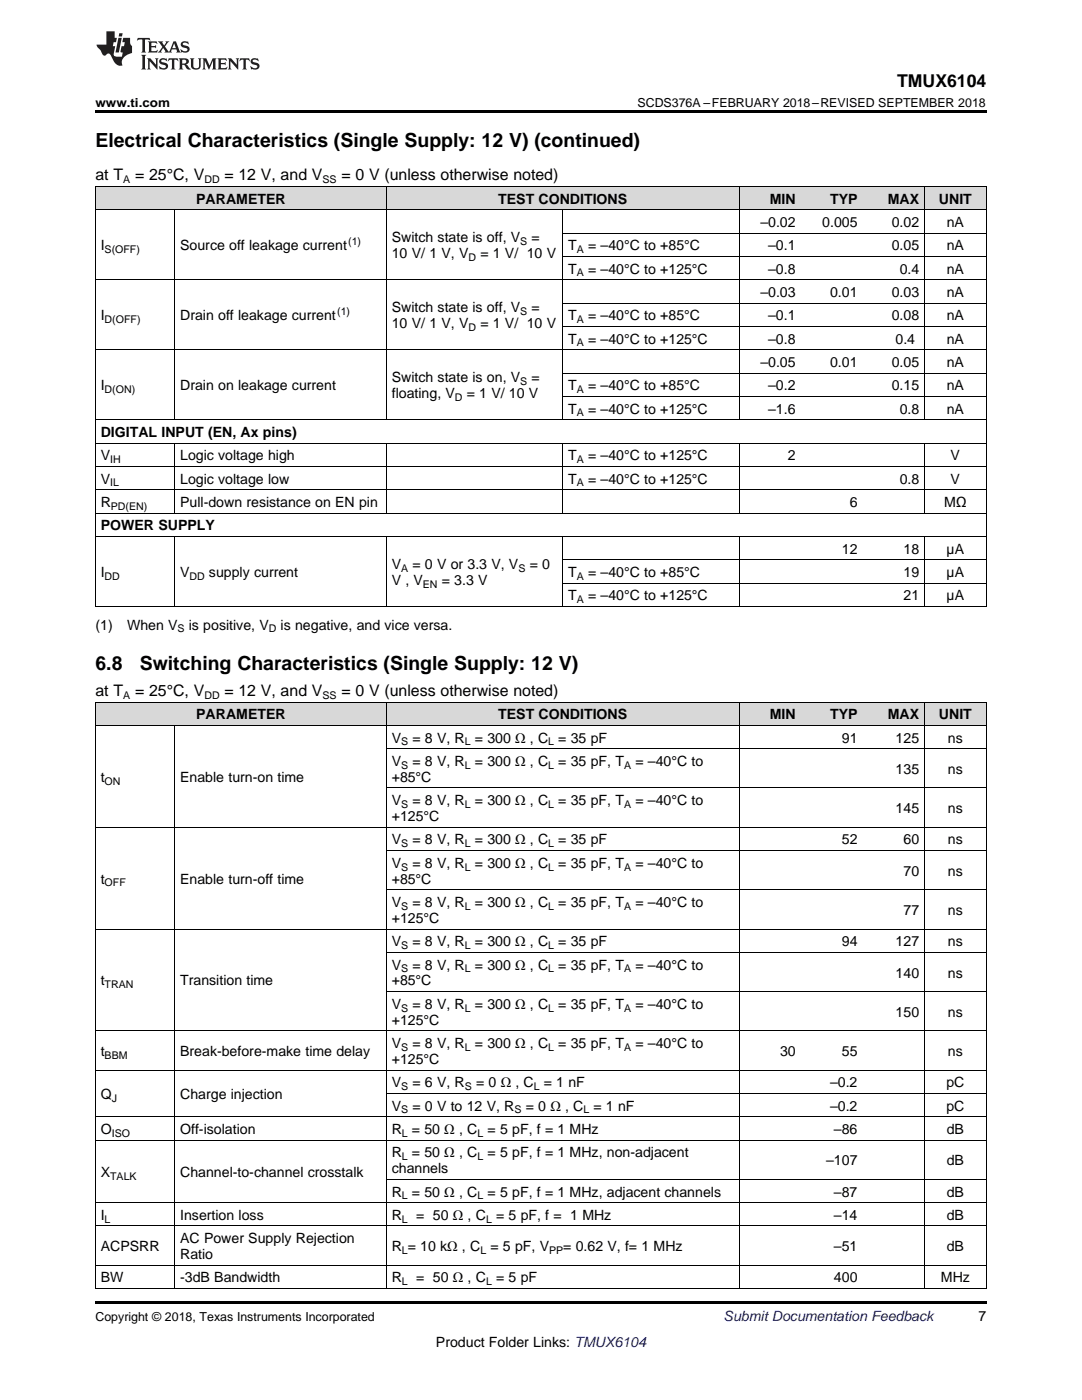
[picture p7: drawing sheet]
<svg xmlns="http://www.w3.org/2000/svg" width="216mm" height="279mm" viewBox="0 0 216 279" stroke-linecap="round" stroke-linejoin="round" font-family="sans-serif">
<defs><g id="words">
<g font-size="3.9">
<text x="19" y="29.3">Electrical Characteristics (Single Supply: 12 V) (continued)</text>
<text x="19" y="133.7">6.8</text>
<text x="27.9" y="133.7">Switching Characteristics (Single Supply: 12 V)</text>
</g>
<text font-size="3.5" x="179" y="17.3">TMUX6104</text>
<g font-size="3.2">
<text x="19" y="36">at T</text>
<text x="27" y="36">= 25°C, V</text>
<text x="44.8" y="36">= 12 V, and V</text>
<text x="68.1" y="36">= 0 V (unless otherwise noted)</text>
<text x="19" y="138.9">at T</text>
<text x="27" y="138.9">= 25°C, V</text>
<text x="44.8" y="138.9">= 12 V, and V</text>
<text x="68.1" y="138.9">= 0 V (unless otherwise noted)</text>
</g>
<g font-size="2.8">
<text x="39.2" y="40.6">PARAMETER</text>
<text x="99.4" y="40.6">TEST CONDITIONS</text>
<text x="153.6" y="40.6">MIN</text>
<text x="165.6" y="40.6">TYP</text>
<text x="177.2" y="40.6">MAX</text>
<text x="187.4" y="40.6">UNIT</text>
<text x="151.7" y="45.3">–0.02</text>
<text x="164.1" y="45.3">0.005</text>
<text x="177.9" y="45.3">0.02</text>
<text x="188.9" y="45.3">nA</text>
<text x="20.1" y="50">I</text>
<text x="35.9" y="50">Source off leakage current</text>
<text x="78.2" y="48.4">Switch state is off, V</text>
<text x="78.2" y="51.5">10 V/ 1 V, V</text>
<text x="95.8" y="51.5">= 1 V/ 10 V</text>
<text x="106.1" y="48.4">=</text>
<text x="113.4" y="50">T</text>
<text x="117.3" y="50">= –40°C to +85°C</text>
<text x="153.3" y="50">–0.1</text>
<text x="177.9" y="50">0.05</text>
<text x="188.9" y="50">nA</text>
<text x="113.4" y="54.6">T</text>
<text x="117.3" y="54.6">= –40°C to +125°C</text>
<text x="151.7" y="59.3">–0.03</text>
<text x="153.3" y="54.6">–0.8</text>
<text x="165.6" y="59.3">0.01</text>
<text x="177.9" y="59.3">0.03</text>
<text x="179.5" y="54.6">0.4</text>
<text x="188.9" y="54.6">nA</text>
<text x="188.9" y="59.3">nA</text>
<text x="20.1" y="63.9">I</text>
<text x="35.9" y="63.9">Drain off leakage current</text>
<text x="78.2" y="62.3">Switch state is off, V</text>
<text x="78.2" y="65.5">10 V/ 1 V, V</text>
<text x="95.8" y="65.5">= 1 V/ 10 V</text>
<text x="106.1" y="62.3">=</text>
<text x="113.4" y="63.9">T</text>
<text x="117.3" y="63.9">= –40°C to +85°C</text>
<text x="153.3" y="63.9">–0.1</text>
<text x="177.9" y="63.9">0.08</text>
<text x="188.9" y="63.9">nA</text>
<text x="113.4" y="68.6">T</text>
<text x="117.3" y="68.6">= –40°C to +125°C</text>
<text x="153.3" y="68.6">–0.8</text>
<text x="178.7" y="68.6">0.4</text>
<text x="188.9" y="68.6">nA</text>
<text x="20.1" y="77.9">I</text>
<text x="35.9" y="77.9">Drain on leakage current</text>
<text x="78.2" y="76.3">Switch state is on, V</text>
<text x="106.1" y="76.3">=</text>
<text x="113.4" y="77.9">T</text>
<text x="117.3" y="77.9">= –40°C to +85°C</text>
<text x="151.7" y="73.2">–0.05</text>
<text x="153.3" y="77.9">–0.2</text>
<text x="165.6" y="73.2">0.01</text>
<text x="177.9" y="73.2">0.05</text>
<text x="177.9" y="77.9">0.15</text>
<text x="188.9" y="73.2">nA</text>
<text x="188.9" y="77.9">nA</text>
<text x="78.2" y="79.5">floating, V</text>
<text x="93.1" y="79.5">= 1 V/ 10 V</text>
<text x="113.4" y="82.5">T</text>
<text x="117.3" y="82.5">= –40°C to +125°C</text>
<text x="153.3" y="82.5">–1.6</text>
<text x="179.5" y="82.5">0.8</text>
<text x="188.9" y="82.5">nA</text>
<text x="20.1" y="87.2">DIGITAL INPUT (EN, Ax pins)</text>
<text x="20.1" y="91.9">V</text>
<text x="35.9" y="91.9">Logic voltage high</text>
<text x="113.4" y="91.9">T</text>
<text x="117.3" y="91.9">= –40°C to +125°C</text>
<text x="157.2" y="91.9">2</text>
<text x="189.7" y="91.9">V</text>
<text x="20.1" y="96.5">V</text>
<text x="20.1" y="101.2">R</text>
<text x="35.9" y="96.5">Logic voltage low</text>
<text x="35.9" y="101.2">Pull-down resistance on EN pin</text>
<text x="113.4" y="96.5">T</text>
<text x="117.3" y="96.5">= –40°C to +125°C</text>
<text x="169.5" y="101.2">6</text>
<text x="179.5" y="96.5">0.8</text>
<text x="188.4" y="101.2">MΩ</text>
<text x="189.7" y="96.5">V</text>
<text x="20.1" y="105.8">POWER SUPPLY</text>
<text x="78.2" y="113.6">V</text>
<text x="82.3" y="113.6">= 0 V or 3.3 V, V</text>
<text x="105.7" y="113.6">= 0</text>
<text x="168" y="110.5">12</text>
<text x="180.3" y="110.5">18</text>
<text x="188.9" y="110.5">µA</text>
<text x="20.1" y="115.1">I</text>
<text x="35.9" y="115.1">V</text>
<text x="41.7" y="115.1">supply current</text>
<text x="78.2" y="116.7">V , V</text>
<text x="88.2" y="116.7">= 3.3 V</text>
<text x="113.4" y="115.1">T</text>
<text x="113.4" y="119.8">T</text>
<text x="117.3" y="115.1">= –40°C to +85°C</text>
<text x="117.3" y="119.8">= –40°C to +125°C</text>
<text x="180.3" y="115.1">19</text>
<text x="180.3" y="119.8">21</text>
<text x="188.9" y="115.1">µA</text>
<text x="188.9" y="119.8">µA</text>
<text x="19" y="125.7">(1)</text>
<text x="25.4" y="125.7">When V</text>
<text x="37.7" y="125.7">is positive, V</text>
<text x="56" y="125.7">is negative, and vice versa.</text>
<text x="39.2" y="143.5">PARAMETER</text>
<text x="99.4" y="143.5">TEST CONDITIONS</text>
<text x="153.6" y="143.5">MIN</text>
<text x="165.6" y="143.5">TYP</text>
<text x="177.2" y="143.5">MAX</text>
<text x="187.4" y="143.5">UNIT</text>
<text x="78.2" y="148.2">V</text>
<text x="82.3" y="148.2">= 8 V, R</text>
<text x="94.8" y="148.2">= 300 Ω , C</text>
<text x="111.4" y="148.2">= 35 pF</text>
<text x="168" y="148.2">91</text>
<text x="178.7" y="148.2">125</text>
<text x="189.2" y="148.2">ns</text>
<text x="78.2" y="152.9">V</text>
<text x="82.3" y="152.9">= 8 V, R</text>
<text x="94.8" y="152.9">= 300 Ω , C</text>
<text x="111.4" y="152.9">= 35 pF, T</text>
<text x="126.8" y="152.9">= –40°C to</text>
<text x="178.7" y="154.4">135</text>
<text x="189.2" y="154.4">ns</text>
<text x="20.1" y="156">t</text>
<text x="35.9" y="156">Enable turn-on time</text>
<text x="78.2" y="156">+85°C</text>
<text x="78.2" y="160.7">V</text>
<text x="82.3" y="160.7">= 8 V, R</text>
<text x="94.8" y="160.7">= 300 Ω , C</text>
<text x="111.4" y="160.7">= 35 pF, T</text>
<text x="126.8" y="160.7">= –40°C to</text>
<text x="78.2" y="163.9">+125°C</text>
<text x="178.7" y="162.3">145</text>
<text x="189.2" y="162.3">ns</text>
<text x="78.2" y="168.5">V</text>
<text x="78.2" y="173.2">V</text>
<text x="82.3" y="168.5">= 8 V, R</text>
<text x="82.3" y="173.2">= 8 V, R</text>
<text x="94.8" y="168.5">= 300 Ω , C</text>
<text x="94.8" y="173.2">= 300 Ω , C</text>
<text x="111.4" y="168.5">= 35 pF</text>
<text x="111.4" y="173.2">= 35 pF, T</text>
<text x="126.8" y="173.2">= –40°C to</text>
<text x="168" y="168.5">52</text>
<text x="180.3" y="168.5">60</text>
<text x="189.2" y="168.5">ns</text>
<text x="20.1" y="176.4">t</text>
<text x="35.9" y="176.4">Enable turn-off time</text>
<text x="78.2" y="176.4">+85°C</text>
<text x="180.3" y="174.8">70</text>
<text x="189.2" y="174.8">ns</text>
<text x="78.2" y="181">V</text>
<text x="78.2" y="184.2">+125°C</text>
<text x="82.3" y="181">= 8 V, R</text>
<text x="94.8" y="181">= 300 Ω , C</text>
<text x="111.4" y="181">= 35 pF, T</text>
<text x="126.8" y="181">= –40°C to</text>
<text x="180.3" y="182.6">77</text>
<text x="189.2" y="182.6">ns</text>
<text x="78.2" y="188.8">V</text>
<text x="82.3" y="188.8">= 8 V, R</text>
<text x="94.8" y="188.8">= 300 Ω , C</text>
<text x="111.4" y="188.8">= 35 pF</text>
<text x="168" y="188.8">94</text>
<text x="178.7" y="188.8">127</text>
<text x="189.2" y="188.8">ns</text>
<text x="20.1" y="196.7">t</text>
<text x="35.9" y="196.7">Transition time</text>
<text x="78.2" y="193.5">V</text>
<text x="78.2" y="196.7">+85°C</text>
<text x="82.3" y="193.5">= 8 V, R</text>
<text x="94.8" y="193.5">= 300 Ω , C</text>
<text x="111.4" y="193.5">= 35 pF, T</text>
<text x="126.8" y="193.5">= –40°C to</text>
<text x="178.7" y="195.1">140</text>
<text x="189.2" y="195.1">ns</text>
<text x="78.2" y="201.3">V</text>
<text x="82.3" y="201.3">= 8 V, R</text>
<text x="94.8" y="201.3">= 300 Ω , C</text>
<text x="111.4" y="201.3">= 35 pF, T</text>
<text x="126.8" y="201.3">= –40°C to</text>
<text x="178.7" y="202.9">150</text>
<text x="189.2" y="202.9">ns</text>
<text x="78.2" y="204.5">+125°C</text>
<text x="78.2" y="209.2">V</text>
<text x="82.3" y="209.2">= 8 V, R</text>
<text x="94.8" y="209.2">= 300 Ω , C</text>
<text x="111.4" y="209.2">= 35 pF, T</text>
<text x="126.8" y="209.2">= –40°C to</text>
<text x="20.1" y="210.7">t</text>
<text x="35.9" y="210.7">Break-before-make time delay</text>
<text x="78.2" y="212.3">+125°C</text>
<text x="155.6" y="210.7">30</text>
<text x="168" y="210.7">55</text>
<text x="189.2" y="210.7">ns</text>
<text x="20.1" y="219.3">Q</text>
<text x="35.9" y="219.3">Charge injection</text>
<text x="78.2" y="217">V</text>
<text x="78.2" y="221.7">V</text>
<text x="82.3" y="217">= 6 V, R</text>
<text x="82.3" y="221.7">= 0 V to 12 V, R</text>
<text x="95" y="217">= 0 Ω , C</text>
<text x="104.9" y="221.7">= 0 Ω , C</text>
<text x="108.5" y="217">= 1 nF</text>
<text x="118.4" y="221.7">= 1 nF</text>
<text x="165.6" y="217">–0.2</text>
<text x="165.6" y="221.7">–0.2</text>
<text x="188.8" y="217">pC</text>
<text x="188.8" y="221.7">pC</text>
<text x="20.1" y="226.3">O</text>
<text x="35.9" y="226.3">Off-isolation</text>
<text x="78.2" y="226.3">R</text>
<text x="82.2" y="226.3">= 50 Ω , C</text>
<text x="97.3" y="226.3">= 5 pF, f = 1 MHz</text>
<text x="166.4" y="226.3">–86</text>
<text x="188.9" y="226.3">dB</text>
<text x="78.2" y="231">R</text>
<text x="82.2" y="231">= 50 Ω , C</text>
<text x="97.3" y="231">= 5 pF, f = 1 MHz, non-adjacent</text>
<text x="164.9" y="232.6">–107</text>
<text x="188.9" y="232.6">dB</text>
<text x="20.1" y="234.9">X</text>
<text x="35.9" y="234.9">Channel-to-channel crosstalk</text>
<text x="78.2" y="234.1">channels</text>
<text x="78.2" y="238.8">R</text>
<text x="82.2" y="238.8">= 50 Ω , C</text>
<text x="97.3" y="238.8">= 5 pF, f = 1 MHz, adjacent channels</text>
<text x="166.4" y="238.8">–87</text>
<text x="188.9" y="238.8">dB</text>
<text x="20.1" y="243.5">I</text>
<text x="35.9" y="243.5">Insertion loss</text>
<text x="78.2" y="243.5">R</text>
<text x="83" y="243.5">= 50 Ω , C</text>
<text x="99" y="243.5">= 5 pF, f = 1 MHz</text>
<text x="166.4" y="243.5">–14</text>
<text x="188.9" y="243.5">dB</text>
<text x="20.1" y="249.7">ACPSRR</text>
<text x="35.9" y="248.1">AC Power Supply Rejection</text>
<text x="35.9" y="251.3">Ratio</text>
<text x="78.2" y="249.7">R = 10 kΩ , C</text>
<text x="97.9" y="249.7">= 5 pF, V</text>
<text x="112.4" y="249.7">= 0.62 V, f= 1 MHz</text>
<text x="166.4" y="249.7">–51</text>
<text x="188.9" y="249.7">dB</text>
<text x="20.1" y="255.9">BW</text>
<text x="35.9" y="255.9">-3dB Bandwidth</text>
<text x="78.2" y="255.9">R</text>
<text x="83" y="255.9">= 50 Ω , C</text>
<text x="99" y="255.9">= 5 pF</text>
<text x="166.4" y="255.9">400</text>
<text x="187.7" y="255.9">MHz</text>
<text x="195.3" y="263.6">7</text>
<text x="87" y="268.9">Product Folder Links: TMUX6104</text>
</g>
<text font-size="2.8" fill="#0000c8" x="144.4" y="263.6">Submit Documentation Feedback</text>
<g font-size="2.5">
<text x="19" y="21.4">www.ti.com</text>
<text x="127.2" y="21.4">SCDS376A –FEBRUARY 2018–REVISED SEPTEMBER 2018</text>
<text x="19" y="263.6">Copyright © 2018, Texas Instruments Incorporated</text>
</g>
<g font-size="2.1">
<text x="24.6" y="36.6">A</text>
<text x="40.8" y="36.6">DD</text>
<text x="64.4" y="36.6">SS</text>
<text x="20.9" y="50.5">S(OFF)</text>
<text x="69.5" y="48.8">(1)</text>
<text x="93.5" y="52.1">D</text>
<text x="103.8" y="48.9">S</text>
<text x="115.1" y="50.5">A</text>
<text x="115.1" y="55.2">A</text>
<text x="20.9" y="64.5">D(OFF)</text>
<text x="67.3" y="62.8">(1)</text>
<text x="103.8" y="62.9">S</text>
<text x="115.1" y="64.5">A</text>
<text x="93.5" y="66.1">D</text>
<text x="115.1" y="69.1">A</text>
<text x="103.8" y="76.9">S</text>
<text x="20.9" y="78.5">D(ON)</text>
<text x="90.8" y="80">D</text>
<text x="115.1" y="78.5">A</text>
<text x="115.1" y="83.1">A</text>
<text x="22" y="92.4">IH</text>
<text x="115.1" y="92.4">A</text>
<text x="22" y="97.1">IL</text>
<text x="22.1" y="101.7">PD(EN)</text>
<text x="115.1" y="97.1">A</text>
<text x="20.9" y="115.7">DD</text>
<text x="37.8" y="115.7">DD</text>
<text x="80" y="114.1">A</text>
<text x="84.4" y="117.3">EN</text>
<text x="103.4" y="114.1">S</text>
<text x="115.1" y="115.7">A</text>
<text x="115.1" y="120.4">A</text>
<text x="35.4" y="126.2">S</text>
<text x="53.6" y="126.2">D</text>
<text x="24.6" y="139.5">A</text>
<text x="40.8" y="139.5">DD</text>
<text x="64.4" y="139.5">SS</text>
<text x="80" y="148.8">S</text>
<text x="92.7" y="148.8">L</text>
<text x="109.4" y="148.8">L</text>
<text x="80" y="153.4">S</text>
<text x="92.7" y="153.4">L</text>
<text x="109.4" y="153.4">L</text>
<text x="124.5" y="153.4">A</text>
<text x="20.9" y="156.6">ON</text>
<text x="80" y="161.3">S</text>
<text x="92.7" y="161.3">L</text>
<text x="109.4" y="161.3">L</text>
<text x="124.5" y="161.3">A</text>
<text x="80" y="169.1">S</text>
<text x="80" y="173.7">S</text>
<text x="92.7" y="169.1">L</text>
<text x="92.7" y="173.7">L</text>
<text x="109.4" y="169.1">L</text>
<text x="109.4" y="173.7">L</text>
<text x="124.5" y="173.7">A</text>
<text x="20.9" y="176.9">OFF</text>
<text x="80" y="181.6">S</text>
<text x="92.7" y="181.6">L</text>
<text x="109.4" y="181.6">L</text>
<text x="124.5" y="181.6">A</text>
<text x="80" y="189.4">S</text>
<text x="92.7" y="189.4">L</text>
<text x="109.4" y="189.4">L</text>
<text x="20.9" y="197.2">TRAN</text>
<text x="80" y="194.1">S</text>
<text x="92.7" y="194.1">L</text>
<text x="109.4" y="194.1">L</text>
<text x="124.5" y="194.1">A</text>
<text x="80" y="201.9">S</text>
<text x="92.7" y="201.9">L</text>
<text x="109.4" y="201.9">L</text>
<text x="124.5" y="201.9">A</text>
<text x="80" y="209.7">S</text>
<text x="92.7" y="209.7">L</text>
<text x="109.4" y="209.7">L</text>
<text x="124.5" y="209.7">A</text>
<text x="20.9" y="211.3">BBM</text>
<text x="22.3" y="219.9">J</text>
<text x="80" y="217.6">S</text>
<text x="92.7" y="217.6">S</text>
<text x="106.5" y="217.6">L</text>
<text x="22.3" y="226.9">ISO</text>
<text x="80" y="222.2">S</text>
<text x="80.2" y="226.9">L</text>
<text x="95.3" y="226.9">L</text>
<text x="102.7" y="222.2">S</text>
<text x="116.4" y="222.2">L</text>
<text x="80.2" y="231.5">L</text>
<text x="95.3" y="231.5">L</text>
<text x="22" y="235.4">TALK</text>
<text x="80.2" y="239.4">L</text>
<text x="95.3" y="239.4">L</text>
<text x="20.9" y="244">L</text>
<text x="80.2" y="244">L</text>
<text x="97" y="244">L</text>
<text x="80.2" y="250.3">L</text>
<text x="95.8" y="250.3">L</text>
<text x="109.6" y="250.3">PP</text>
<text x="80.2" y="256.5">L</text>
<text x="97" y="256.5">L</text>
</g>
</g></defs>
<g fill="#d8d8d8">
<path d="M19 140.2h15.9v4.6h-15.9z"/>
<path d="M34.9 140.2h42.2v4.6h-42.2z"/>
<path d="M77.1 140.2h70.4v4.6h-70.4z"/>
<path d="M147.5 140.2h12.4v4.6h-12.4z"/>
<path d="M159.9 140.2h12.3v4.6h-12.3z"/>
<path d="M172.2 140.2h12.3v4.6h-12.3z"/>
<path d="M184.5 140.2h12.3v4.6h-12.3z"/>
<path d="M19 37.3h15.9v4.6h-15.9z"/>
<path d="M34.9 37.3h42.2v4.6h-42.2z"/>
<path d="M77.1 37.3h35.2v4.6h-35.2z"/>
<path d="M112.3 37.3h35.2v4.6h-35.2z"/>
<path d="M147.5 37.3h12.4v4.6h-12.4z"/>
<path d="M159.9 37.3h12.3v4.6h-12.3z"/>
<path d="M172.2 37.3h12.3v4.6h-12.3z"/>
<path d="M184.5 37.3h12.3v4.6h-12.3z"/>
</g>
<path d="M19 22h177.8v.5h-177.8zM19 259.7h177.8v.5h-177.8z" fill="#000"/>
<g fill="none" stroke="#000" stroke-width=".2">
<path d="M19 37.2h177.8M19.1 37.3v83.8M77.1 37.3v46.5M147.5 37.3v46.5M184.4 37.3v46.5M196.8 37.3v83.8M19 55.8h177.8M19 41.9h177.8M34.8 41.9v41.9M112.3 41.9v41.9M112.3 51.2h84.5M112.3 46.5h84.5"/>
<path d="M19 69.8h177.8M112.3 79.1h84.5M112.3 74.5h84.5M112.3 65.1h84.5M112.3 60.5h84.5M19 97.7h177.8M19 93.1h177.8M19 88.4h177.8M19 83.8h177.8M34.8 88.5v13.9M77.1 88.5v13.9M112.3 88.5v13.9"/>
<path d="M147.5 88.5v13.9M184.4 88.5v13.9M19 107.1h177.8M19 102.4h177.8M34.8 107.1v14M77.1 107.1v14M112.3 107.1v14M112.3 116.4h84.5M112.3 111.7h84.5M147.5 107.1v14M184.4 107.1v14M19 121h177.8"/>
<path d="M19 144.8h177.8M19 140.1h177.8M19.1 140.1v117.1M34.8 144.8v112.4M77.1 140.1v117.1M77.1 157.3h119.7M77.1 149.4h119.7M147.5 140.1v117.1M184.4 140.1v117.1M196.8 140.1v117.1M19 165.1h177.8M77.1 177.6h119.7"/>
<path d="M77.1 169.7h119.7M19 185.4h177.8M77.1 197.9h119.7M77.1 190.1h119.7M19 213.6h177.8M19 205.7h177.8M77.1 218.2h119.7M19 227.5h177.8M19 222.9h177.8M77.1 235.4h119.7M19 257.2h177.8M19 252.5h177.8"/>
<path d="M19 244.7h177.8M19 240h177.8"/>
</g>
<g fill="#231f20">
<path d="M27.5 7.6l-.1 .5 .4-.2h.6v.1v2.1l-.2 .4h1l-.3-.4v-2.1l.1-.1h.5l.5 .2-.2-.5zM29.5 8.3l.2 .3v1.5l-.2 .4h1.8l.2-.6a1.04 1.04 0 0 1-1.3 .2v-.7h.6l.3 .2v-.6l-.3 .2h-.6v-.6l.8-.1 .4 .3-.2-.5zM31.5 8.3l.9 1.1-.9 1.1h.8l-.2-.2 .5-.7 .4 .7-.2 .2h1.5l-.1-.2 .1-.4h.9l.1 .4-.2 .2h1l-.3-.3-.7-1.9h-.5l-.9 2-.8-1 .9-1h-.8l.1 .3-.3 .5-.4-.6 .2-.2zM34.7 8.6l.4 1h-.7zM36.3 8.4a.63 .63 0 0 0-.2 .7 .63 .63 0 0 0 .6 .4l.6 .2 .1 .2a.75 .75 0 0 1-.7 .4 .75 .75 0 0 1-.6-.5l.1 .7 .1-.1a1.11 1.11 0 0 0 1.5-.6 1.13 1.13 0 0 0-1.2-.8l-.1-.4a1.04 1.04 0 0 1 1.2 .2l-.2-.5-.1 .1-.5-.2zM28.2 10.9l.2 .4v2.2l-.2 .4h1l-.3-.4v-2.2l.3-.4zM29.3 11.6l.3 .4v1.5l-.3 .4h.8l-.2-.4v-1.3l1.5 1.7v-1.9l.2-.4h-.7l.2 .4v.9l-1.1-1.3zM32 11.8a.62 .62 0 0 0-.2 .7 .62 .62 0 0 0 .6 .4l.6 .1 .1 .3a.76 .76 0 0 1-.7 .3 .76 .76 0 0 1-.6-.4l.1 .7 .1-.1a1.11 1.11 0 0 0 1.5-.6 1.13 1.13 0 0 0-1.2-.8l-.1-.4a1.04 1.04 0 0 1 1.2 .2l-.2-.6-.1 .1-.5-.1zM33.7 11.6l-.2 .6a.61 .61 0 0 1 .8-.3v1.6l-.2 .4h.9l-.2-.4v-1.6a.63 .63 0 0 1 .8 .3l-.2-.6zM35.6 11.6l.3 .4v1.5l-.3 .4h1l-.2-.2v-.8l.5 .2a.76 .76 0 0 0 1.2 .7l-1-1a.58 .58 0 0 0 .6-.5 .58 .58 0 0 0-.5-.6zM36.4 11.9h.1a.45 .45 0 0 1 .5 .1 .45 .45 0 0 1 .1 .5l-.7 .2zM37.9 11.6l.2 .2a2.17 2.17 0 0 0 .3 1.9 .99 .99 0 0 0 1.6-.6v-1.1l.2-.4h-.7l.2 .2a1.92 1.92 0 0 1-.2 1.8 .6 .6 0 0 1-.9-.5v-1.1l.2-.4zM40.4 11.6l.2 .4v1.5l-.2 .4h.7l-.2-.4v-1.4l.8 1.8 .8-1.8v1.4l-.2 .4h.9l-.2-.4v-1.5l.2-.4h-.8l-.6 1.5-.6-1.5zM43.4 11.6l.2 .4v1.5l-.2 .4h1.8l.2-.6a1.04 1.04 0 0 1-1.3 .1v-.6h.5l.4 .2v-.6l-.4 .2h-.5v-.7h.8l.3 .3-.1-.6zM45.5 11.6l.2 .4v1.5l-.2 .4h.7l-.2-.4v-1.3l1.5 1.7v-1.9l.2-.4h-.7l.2 .4v.9l-1.1-1.3zM47.9 11.6l-.1 .6a.61 .61 0 0 1 .8-.3v1.6l-.3 .4h1l-.3-.4 .1-1.6a.63 .63 0 0 1 .7 .3l-.1-.6zM50.2 11.8a.62 .62 0 0 0-.2 .7 .62 .62 0 0 0 .6 .4l.6 .1 .2 .3a.76 .76 0 0 1-.8 .3 .76 .76 0 0 1-.6-.4l.1 .7 .2-.1a1.11 1.11 0 0 0 1.5-.6 1.13 1.13 0 0 0-1.3-.8l-.1-.4a1.04 1.04 0 0 1 1.2 .2l-.1-.6-.2 .1-.5-.1z"/>
<path d="M21.2 6.3v2.6h-1.9l.1 .4 .7 .9a.91 .91 0 0 0 1 .8 .56 .56 0 0 1 .5-.3 .56 .56 0 0 1 .5 .3l.4 .8a1.53 1.53 0 0 0 1.9 1.2 1.54 1.54 0 0 1 1-2.1l.9-.3v-1.4a1.52 1.52 0 0 1-.3-1.6h-1.4l-.2 .8h.5l-.2 .8h-.4l-.2 1v.2l.4 .1-.2 .8a1.93 1.93 0 0 1-1.6-.3l.3-1.8h-.5l.2-.8h.4l.2-.8h-.4v-1.3zM23.6 7.6l-.6 2.9h.7l.6-2.9zM23.8 6.6l-.1 .7h.6l.2-.7z"/>
</g>
<use href="#words"/>
</svg>
